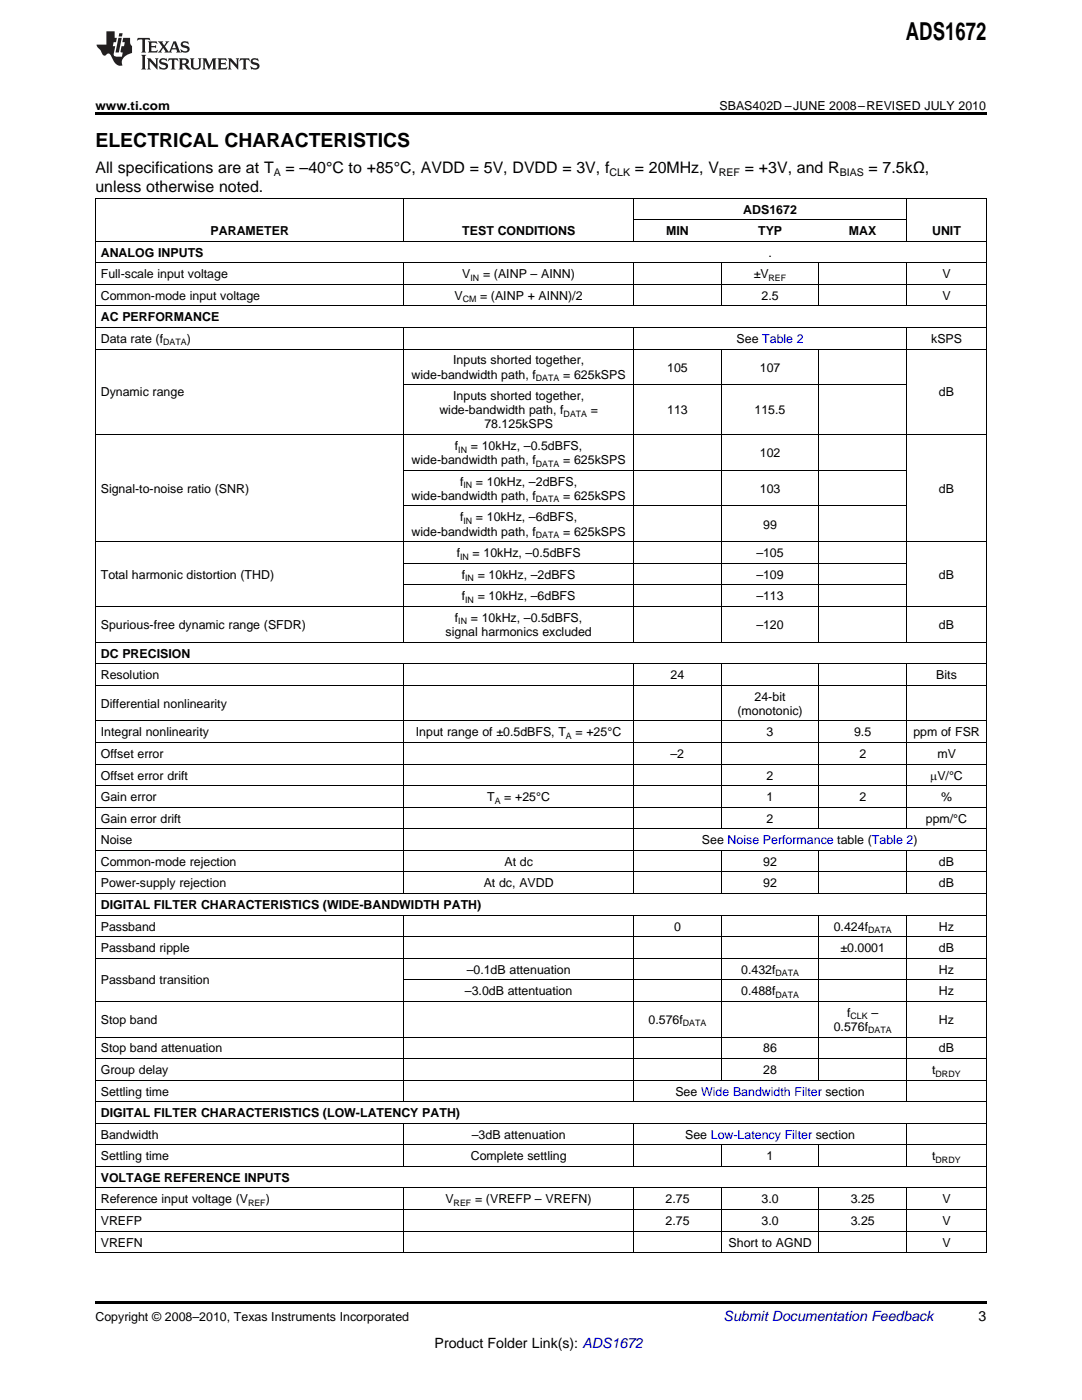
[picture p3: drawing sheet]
<svg xmlns="http://www.w3.org/2000/svg" width="216mm" height="279mm" viewBox="0 0 216 279" stroke-linecap="round" stroke-linejoin="round" font-family="sans-serif">
<defs><g id="words">
<text font-size="4.9" x="180.8" y="7.9">ADS1672</text>
<text font-size="3.9" x="19" y="29.3">ELECTRICAL CHARACTERISTICS</text>
<g font-size="3.2">
<text x="19" y="34.4">All specifications are at T</text>
<text x="57" y="34.4">= –40°C to +85°C, AVDD = 5V, DVDD = 3V, f</text>
<text x="126.7" y="34.4">= 20MHz, V</text>
<text x="148.6" y="34.4">= +3V, and R</text>
<text x="173.3" y="34.4">= 7.5kΩ,</text>
<text x="19" y="38.3">unless otherwise noted.</text>
</g>
<text font-size="2.8" fill="#0000c8" x="144.4" y="263.6">Submit Documentation Feedback</text>
<g font-size="2.8">
<text x="195.3" y="263.6">3</text>
<text x="86.7" y="269">Product Folder Link(s): ADS1672</text>
</g>
<g font-size="2.5">
<text x="19" y="21.9">www.ti.com</text>
<text x="143.6" y="21.9">SBAS402D –JUNE 2008–REVISED JULY 2010</text>
<text x="42" y="46.9">PARAMETER</text>
<text x="92.3" y="46.9">TEST CONDITIONS</text>
<text x="132.9" y="46.9">MIN</text>
<text x="148.3" y="42.6">ADS1672</text>
<text x="151.3" y="46.9">TYP</text>
<text x="169.4" y="46.9">MAX</text>
<text x="186" y="46.9">UNIT</text>
<text x="20.1" y="51.2">ANALOG INPUTS</text>
<text x="153.3" y="51.2">.</text>
<text x="20.1" y="55.5">Full-scale input voltage</text>
<text x="20.1" y="59.8">Common-mode input voltage</text>
<text x="90.7" y="59.8">V</text>
<text x="92.3" y="55.5">V</text>
<text x="95.8" y="59.8">= (AINP + AINN)/2</text>
<text x="96.4" y="55.5">= (AINP – AINN)</text>
<text x="150.4" y="55.5">±V</text>
<text x="151.9" y="59.8">2.5</text>
<text x="188.1" y="55.5">V</text>
<text x="188.1" y="59.8">V</text>
<text x="20.1" y="64.1">AC PERFORMANCE</text>
<text x="20.1" y="68.4">Data rate (f</text>
<text x="37.3" y="68.4">)</text>
<text x="147" y="68.4">See Table 2</text>
<text x="185.8" y="68.4">kSPS</text>
<text x="82.1" y="75.6">wide-bandwidth path, f</text>
<text x="90.4" y="72.7">Inputs shorted together,</text>
<text x="112.4" y="75.6">= 625kSPS</text>
<text x="133.1" y="74.2">105</text>
<text x="151.6" y="74.2">107</text>
<text x="20.1" y="79.1">Dynamic range</text>
<text x="87.7" y="82.7">wide-bandwidth path, f</text>
<text x="90.4" y="79.9">Inputs shorted together,</text>
<text x="117.9" y="82.7">=</text>
<text x="133.1" y="82.7">113</text>
<text x="150.6" y="82.7">115.5</text>
<text x="187.4" y="79.1">dB</text>
<text x="90.8" y="89.8">f</text>
<text x="93.9" y="89.8">= 10kHz, –0.5dBFS,</text>
<text x="96.7" y="85.5">78.125kSPS</text>
<text x="82.1" y="92.6">wide-bandwidth path, f</text>
<text x="112.4" y="92.6">= 625kSPS</text>
<text x="151.6" y="91.2">102</text>
<text x="20.1" y="98.4">Signal-to-noise ratio (SNR)</text>
<text x="82.1" y="99.8">wide-bandwidth path, f</text>
<text x="91.8" y="96.9">f</text>
<text x="95" y="96.9">= 10kHz, –2dBFS,</text>
<text x="112.4" y="99.8">= 625kSPS</text>
<text x="151.6" y="98.4">103</text>
<text x="187.4" y="98.4">dB</text>
<text x="82.1" y="106.9">wide-bandwidth path, f</text>
<text x="91.8" y="104.1">f</text>
<text x="95" y="104.1">= 10kHz, –6dBFS,</text>
<text x="112.4" y="106.9">= 625kSPS</text>
<text x="152.3" y="105.5">99</text>
<text x="91.1" y="111.2">f</text>
<text x="94.3" y="111.2">= 10kHz, –0.5dBFS</text>
<text x="150.9" y="111.2">–105</text>
<text x="20.1" y="115.5">Total harmonic distortion (THD)</text>
<text x="92.1" y="115.5">f</text>
<text x="92.1" y="119.8">f</text>
<text x="95.3" y="115.5">= 10kHz, –2dBFS</text>
<text x="95.3" y="119.8">= 10kHz, –6dBFS</text>
<text x="150.9" y="115.5">–109</text>
<text x="150.9" y="119.8">–113</text>
<text x="187.4" y="115.5">dB</text>
<text x="20.1" y="125.5">Spurious-free dynamic range (SFDR)</text>
<text x="90.8" y="124.1">f</text>
<text x="93.9" y="124.1">= 10kHz, –0.5dBFS,</text>
<text x="150.9" y="125.5">–120</text>
<text x="187.4" y="125.5">dB</text>
<text x="20.1" y="131.2">DC PRECISION</text>
<text x="88.9" y="126.9">signal harmonics excluded</text>
<text x="20.1" y="135.5">Resolution</text>
<text x="133.8" y="135.5">24</text>
<text x="186.8" y="135.5">Bits</text>
<text x="20.1" y="141.3">Differential nonlinearity</text>
<text x="147.1" y="142.7">(monotonic)</text>
<text x="150.6" y="139.8">24-bit</text>
<text x="20.1" y="147">Integral nonlinearity</text>
<text x="83" y="147">Input range of ±0.5dBFS, T</text>
<text x="114.8" y="147">= +25°C</text>
<text x="153" y="147">3</text>
<text x="170.4" y="147">9.5</text>
<text x="182.2" y="147">ppm of FSR</text>
<text x="20.1" y="151.3">Offset error</text>
<text x="20.1" y="155.6">Offset error drift</text>
<text x="133.8" y="151.3">–2</text>
<text x="153" y="155.6">2</text>
<text x="171.5" y="151.3">2</text>
<text x="185.6" y="155.6">mV/°C</text>
<text x="187" y="151.3">mV</text>
<text x="20.1" y="159.9">Gain error</text>
<text x="97.2" y="159.9">T</text>
<text x="100.6" y="159.9">= +25°C</text>
<text x="153" y="159.9">1</text>
<text x="171.5" y="159.9">2</text>
<text x="187.8" y="159.9">%</text>
<text x="20.1" y="164.2">Gain error drift</text>
<text x="153" y="164.2">2</text>
<text x="184.7" y="164.2">ppm/°C</text>
<text x="20.1" y="168.5">Noise</text>
<text x="20.1" y="172.8">Common-mode rejection</text>
<text x="100.7" y="172.8">At dc</text>
<text x="140.1" y="168.5">See Noise Performance table (Table 2)</text>
<text x="152.3" y="172.8">92</text>
<text x="187.4" y="172.8">dB</text>
<text x="20.1" y="177.1">Power-supply rejection</text>
<text x="96.5" y="177.1">At dc, AVDD</text>
<text x="152.3" y="177.1">92</text>
<text x="187.4" y="177.1">dB</text>
<text x="20.1" y="181.4">DIGITAL FILTER CHARACTERISTICS (WIDE-BANDWIDTH PATH)</text>
<text x="20.1" y="185.7">Passband</text>
<text x="134.5" y="185.7">0</text>
<text x="166.4" y="185.7">0.424f</text>
<text x="187.4" y="185.7">Hz</text>
<text x="20.1" y="190">Passband ripple</text>
<text x="167.7" y="190">±0.0001</text>
<text x="187.4" y="190">dB</text>
<text x="20.1" y="196.5">Passband transition</text>
<text x="93.1" y="194.3">–0.1dB attenuation</text>
<text x="147.9" y="194.3">0.432f</text>
<text x="187.4" y="194.3">Hz</text>
<text x="92.8" y="198.6">–3.0dB attentuation</text>
<text x="147.9" y="198.6">0.488f</text>
<text x="169.1" y="202.9">f</text>
<text x="173.9" y="202.9">–</text>
<text x="187.4" y="198.6">Hz</text>
<text x="20.1" y="204.3">Stop band</text>
<text x="129.4" y="204.3">0.576f</text>
<text x="166.4" y="205.7">0.576f</text>
<text x="187.4" y="204.3">Hz</text>
<text x="20.1" y="210">Stop band attenuation</text>
<text x="20.1" y="214.3">Group delay</text>
<text x="152.3" y="210">86</text>
<text x="152.3" y="214.3">28</text>
<text x="186" y="214.3">t</text>
<text x="187.4" y="210">dB</text>
<text x="20.1" y="218.7">Settling time</text>
<text x="134.8" y="218.7">See Wide Bandwidth Filter section</text>
<text x="20.1" y="223">DIGITAL FILTER CHARACTERISTICS (LOW-LATENCY PATH)</text>
<text x="20.1" y="227.3">Bandwidth</text>
<text x="94.2" y="227.3">–3dB attenuation</text>
<text x="136.7" y="227.3">See Low-Latency Filter section</text>
<text x="20.1" y="231.6">Settling time</text>
<text x="93.9" y="231.6">Complete settling</text>
<text x="153" y="231.6">1</text>
<text x="186" y="231.6">t</text>
<text x="20.1" y="235.9">VOLTAGE REFERENCE INPUTS</text>
<text x="20.1" y="240.2">Reference input voltage (V</text>
<text x="20.1" y="244.5">VREFP</text>
<text x="53" y="240.2">)</text>
<text x="88.9" y="240.2">V</text>
<text x="94.8" y="240.2">= (VREFP – VREFN)</text>
<text x="132.8" y="240.2">2.75</text>
<text x="132.8" y="244.5">2.75</text>
<text x="151.9" y="240.2">3.0</text>
<text x="151.9" y="244.5">3.0</text>
<text x="169.8" y="240.2">3.25</text>
<text x="169.8" y="244.5">3.25</text>
<text x="188.1" y="240.2">V</text>
<text x="188.1" y="244.5">V</text>
<text x="20.1" y="248.8">VREFN</text>
<text x="145.4" y="248.8">Short to AGND</text>
<text x="188.1" y="248.8">V</text>
<text x="19" y="263.6">Copyright © 2008–2010, Texas Instruments Incorporated</text>
</g>
<g font-size="2.1">
<text x="54.6" y="35.1">A</text>
<text x="121.6" y="35.1">CLK</text>
<text x="143.5" y="35.1">REF</text>
<text x="167.5" y="35.1">BIAS</text>
</g>
<g font-size="1.8">
<text x="93.9" y="56">IN</text>
<text x="153.4" y="56">REF</text>
<text x="92.3" y="60.3">CM</text>
<text x="32.6" y="68.9">DATA</text>
<text x="106.9" y="76.1">DATA</text>
<text x="112.5" y="83.2">DATA</text>
<text x="91.4" y="90.3">IN</text>
<text x="106.9" y="93.1">DATA</text>
<text x="92.5" y="97.4">IN</text>
<text x="106.9" y="100.3">DATA</text>
<text x="92.5" y="104.6">IN</text>
<text x="106.9" y="107.4">DATA</text>
<text x="91.8" y="111.7">IN</text>
<text x="92.8" y="116">IN</text>
<text x="91.4" y="124.6">IN</text>
<text x="92.8" y="120.3">IN</text>
<text x="112.9" y="147.5">A</text>
<text x="98.7" y="160.4">A</text>
<text x="173.2" y="186.2">DATA</text>
<text x="154.7" y="194.8">DATA</text>
<text x="154.7" y="199.1">DATA</text>
<text x="169.7" y="203.4">CLK</text>
<text x="136.2" y="204.8">DATA</text>
<text x="173.2" y="206.2">DATA</text>
<text x="186.7" y="214.8">DRDY</text>
<text x="186.7" y="232.1">DRDY</text>
<text x="49.5" y="240.7">REF</text>
<text x="90.5" y="240.7">REF</text>
</g>
</g></defs>
<g fill="#231f20">
<path d="M27.5 7.6l-.1 .5 .4-.2h.6v.1v2.1l-.2 .4h1l-.3-.4v-2.1l.1-.1h.5l.5 .2-.2-.5zM29.5 8.3l.2 .3v1.5l-.2 .4h1.8l.2-.6a1.04 1.04 0 0 1-1.3 .2v-.7h.6l.3 .2v-.6l-.3 .2h-.6v-.6l.8-.1 .4 .3-.2-.5zM31.5 8.3l.9 1.1-.9 1.1h.8l-.2-.2 .5-.7 .4 .7-.2 .2h1.5l-.1-.2 .1-.4h.9l.1 .4-.2 .2h1l-.3-.3-.7-1.9h-.5l-.9 2-.8-1 .9-1h-.8l.1 .3-.3 .5-.4-.6 .2-.2zM34.7 8.6l.4 1h-.7zM36.3 8.4a.63 .63 0 0 0-.2 .7 .63 .63 0 0 0 .6 .4l.6 .2 .1 .2a.75 .75 0 0 1-.7 .4 .75 .75 0 0 1-.6-.5l.1 .7 .1-.1a1.11 1.11 0 0 0 1.5-.6 1.13 1.13 0 0 0-1.2-.8l-.1-.4a1.04 1.04 0 0 1 1.2 .2l-.2-.5-.1 .1-.5-.2zM28.2 10.9l.2 .4v2.2l-.2 .4h1l-.3-.4v-2.2l.3-.4zM29.3 11.6l.3 .4v1.5l-.3 .4h.8l-.2-.4v-1.3l1.5 1.7v-1.9l.2-.4h-.7l.2 .4v.9l-1.1-1.3zM32 11.8a.62 .62 0 0 0-.2 .7 .62 .62 0 0 0 .6 .4l.6 .1 .1 .3a.76 .76 0 0 1-.7 .3 .76 .76 0 0 1-.6-.4l.1 .7 .1-.1a1.11 1.11 0 0 0 1.5-.6 1.13 1.13 0 0 0-1.2-.8l-.1-.4a1.04 1.04 0 0 1 1.2 .2l-.2-.6-.1 .1-.5-.1zM33.7 11.6l-.2 .6a.61 .61 0 0 1 .8-.3v1.6l-.2 .4h.9l-.2-.4v-1.6a.63 .63 0 0 1 .8 .3l-.2-.6zM35.6 11.6l.3 .4v1.5l-.3 .4h1l-.2-.2v-.8l.5 .2a.76 .76 0 0 0 1.2 .7l-1-1a.58 .58 0 0 0 .6-.5 .58 .58 0 0 0-.5-.6zM36.4 11.9h.1a.45 .45 0 0 1 .5 .1 .45 .45 0 0 1 .1 .5l-.7 .2zM37.9 11.6l.2 .2a2.17 2.17 0 0 0 .3 1.9 .99 .99 0 0 0 1.6-.6v-1.1l.2-.4h-.7l.2 .2a1.92 1.92 0 0 1-.2 1.8 .6 .6 0 0 1-.9-.5v-1.1l.2-.4zM40.4 11.6l.2 .4v1.5l-.2 .4h.7l-.2-.4v-1.4l.8 1.8 .8-1.8v1.4l-.2 .4h.9l-.2-.4v-1.5l.2-.4h-.8l-.6 1.5-.6-1.5zM43.4 11.6l.2 .4v1.5l-.2 .4h1.8l.2-.6a1.04 1.04 0 0 1-1.3 .1v-.6h.5l.4 .2v-.6l-.4 .2h-.5v-.7h.8l.3 .3-.1-.6zM45.5 11.6l.2 .4v1.5l-.2 .4h.7l-.2-.4v-1.3l1.5 1.7v-1.9l.2-.4h-.7l.2 .4v.9l-1.1-1.3zM47.9 11.6l-.1 .6a.61 .61 0 0 1 .8-.3v1.6l-.3 .4h1l-.3-.4 .1-1.6a.63 .63 0 0 1 .7 .3l-.1-.6zM50.2 11.8a.62 .62 0 0 0-.2 .7 .62 .62 0 0 0 .6 .4l.6 .1 .2 .3a.76 .76 0 0 1-.8 .3 .76 .76 0 0 1-.6-.4l.1 .7 .2-.1a1.11 1.11 0 0 0 1.5-.6 1.13 1.13 0 0 0-1.3-.8l-.1-.4a1.04 1.04 0 0 1 1.2 .2l-.1-.6-.2 .1-.5-.1z"/>
<path d="M21.2 6.3v2.6h-1.9l.1 .4 .7 .9a.91 .91 0 0 0 1 .8 .56 .56 0 0 1 .5-.3 .56 .56 0 0 1 .5 .3l.4 .8a1.53 1.53 0 0 0 1.9 1.2 1.54 1.54 0 0 1 1-2.1l.9-.3v-1.4a1.52 1.52 0 0 1-.3-1.6h-1.4l-.2 .8h.5l-.2 .8h-.4l-.2 1v.2l.4 .1-.2 .8a1.93 1.93 0 0 1-1.6-.3l.3-1.8h-.5l.2-.8h.4l.2-.8h-.4v-1.3zM23.6 7.6l-.6 2.9h.7l.6-2.9zM23.8 6.6l-.1 .7h.6l.2-.7z"/>
</g>
<path d="M19 22.5h177.8v.5h-177.8zM19 259.7h177.8v.5h-177.8z" fill="#000"/>
<g fill="none" stroke="#000" stroke-width=".2">
<path d="M19 39.5h177.8M19.1 39.6v210.4M80.6 39.6v8.6M126.3 39.6v8.6M180.9 39.6v8.6M196.8 39.6v210.4M19 56.7h177.8M19 52.4h177.8M19 48.1h177.8M80.6 52.5v8.6M126.3 52.5v8.6M126.4 43.8h54.5"/>
<path d="M144 52.5v8.6M163.3 52.5v8.6M180.9 52.5v8.6M19 69.7h177.8M19 65.4h177.8M19 61h177.8M80.6 65.4v62.8M80.6 76.8h100.4M126.3 65.4v62.8M144 69.7v58.5M163.3 69.7v58.5M180.9 65.4v62.8"/>
<path d="M19 86.7h177.8M80.6 93.9h100.4M19 108.1h177.8M80.6 116.7h100.4M80.6 112.4h100.4M80.6 101h100.4M19 136.8h177.8M19 132.5h177.8M19 128.1h177.8M19 121h177.8M80.6 132.5v45.9M126.3 132.5v45.9"/>
<path d="M144 132.5v33M163.3 132.5v33M180.9 132.5v33M19 156.8h177.8M19 152.5h177.8M19 148.2h177.8M19 143.9h177.8M19 178.3h177.8M19 174h177.8M19 169.7h177.8M19 165.4h177.8M19 161.1h177.8"/>
<path d="M144 169.8v8.6M163.3 169.8v8.6M180.9 169.8v8.6M19 199.8h177.8M19 191.2h177.8M19 186.9h177.8M19 182.6h177.8M80.6 182.7v37.2M80.6 195.5h116.2M126.3 182.7v37.2M144 182.7v32.9M163.3 182.7v32.9"/>
<path d="M180.9 182.7v37.2M19 219.9h177.8M19 215.6h177.8M19 211.3h177.8M19 207h177.8M19 237.1h177.8M19 232.8h177.8M19 228.5h177.8M19 224.2h177.8M80.6 224.2v8.6M80.6 237.1v12.9M126.3 224.2v8.6"/>
<path d="M126.3 237.1v12.9M144 228.5v4.3M144 237.1v12.9M163.3 228.5v4.3M163.3 237.1v12.9M180.9 224.2v8.6M180.9 237.1v12.9M19 250h177.8M19 245.7h177.8M19 241.4h177.8"/>
</g>
<use href="#words"/>
</svg>
